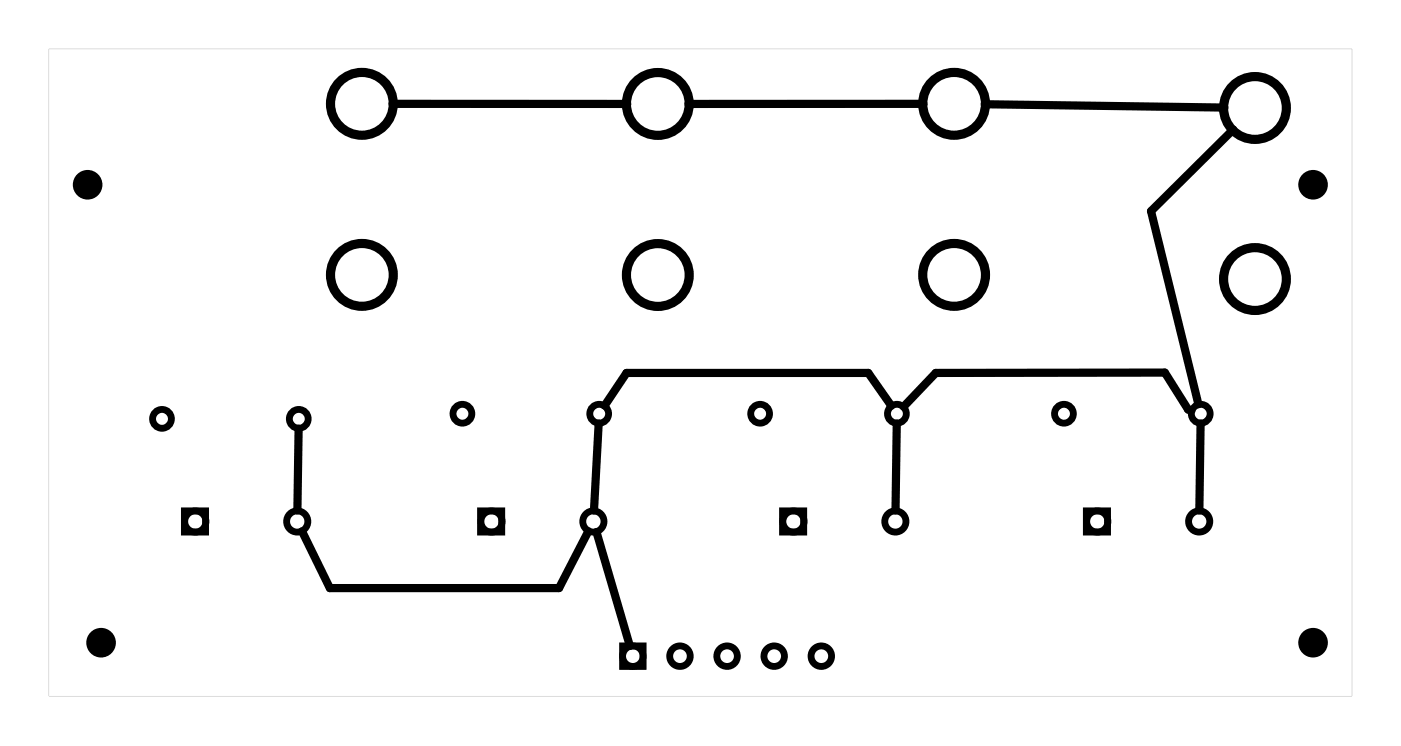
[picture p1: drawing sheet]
<svg xmlns="http://www.w3.org/2000/svg" width="104mm" height="55mm" viewBox="0 0 104 55" stroke-linecap="round" stroke-linejoin="round" font-family="sans-serif">
<path d="M3.6 3.6v48.1h96.8v-48.1zM3.6 3.6h96.8v48.1h-96.8z" fill="#000"/>
<g fill="none" stroke="#000" stroke-width=".68" stroke-linecap="butt">
<circle cx="26.9" cy="7.7" r="2.33"/>
<circle cx="48.9" cy="7.7" r="2.33"/>
<circle cx="70.9" cy="7.7" r="2.33"/>
<circle cx="93.2" cy="8" r="2.33"/>
<circle cx="26.9" cy="20.4" r="2.33"/>
<circle cx="48.9" cy="20.4" r="2.33"/>
<circle cx="70.9" cy="20.4" r="2.33"/>
<circle cx="93.2" cy="20.7" r="2.33"/>
</g>
<g fill="none" stroke="#000" stroke-width=".51">
<path d="M13.7 37.9h1.6v1.6h-1.6zM35.7 37.9h1.6v1.6h-1.6zM58.1 37.9h1.6v1.6h-1.6zM80.7 37.9h1.6v1.6h-1.6zM46.2 48h1.6v1.5h-1.6z"/>
<circle cx="12" cy="31.1" r=".7"/>
<circle cx="14.5" cy="38.7" r=".79"/>
<circle cx="22.1" cy="38.7" r=".79"/>
<circle cx="22.2" cy="31.1" r=".7"/>
<circle cx="34.3" cy="30.7" r=".7"/>
<circle cx="36.5" cy="38.7" r=".79"/>
<circle cx="44.1" cy="38.7" r=".79"/>
<circle cx="44.5" cy="30.7" r=".7"/>
<circle cx="56.5" cy="30.7" r=".7"/>
<circle cx="58.9" cy="38.7" r=".79"/>
<circle cx="66.5" cy="38.7" r=".79"/>
<circle cx="66.6" cy="30.7" r=".7"/>
<circle cx="79" cy="30.7" r=".7"/>
<circle cx="81.5" cy="38.7" r=".79"/>
<circle cx="89.1" cy="38.7" r=".79"/>
<circle cx="89.2" cy="30.7" r=".7"/>
<circle cx="47" cy="48.7" r=".76"/>
<circle cx="50.5" cy="48.7" r=".76"/>
<circle cx="54" cy="48.7" r=".76"/>
<circle cx="57.5" cy="48.7" r=".76"/>
<circle cx="61" cy="48.7" r=".76"/>
</g>
<g fill="#000">
<circle cx="6.5" cy="13.7" r="1.1"/>
<circle cx="97.5" cy="13.7" r="1.1"/>
<circle cx="7.5" cy="47.7" r="1.1"/>
<circle cx="97.5" cy="47.7" r="1.1"/>
</g>
<path d="M29.2 7.7h17.4M68.6 7.7h-17.5M73.1 7.7l17.8 .3M91.6 9.6l-6.1 6.1 3.5 14.3M22.2 31.8l-.1 6.1M43.7 39.4l-2.2 4.3h-17l-2.1-4.3M44.3 39.5l2.5 8.5M44.5 31.4l-.4 6.5M44.9 30.1l1.6-2.4h18l1.7 2.4M66.6 31.4l-.1 6.5M67.1 30.2l2.4-2.5h17l1.8 2.7 .2 .1M89.2 31.4l-.1 6.5" fill="none" stroke="#000" stroke-width=".61"/>
</svg>
